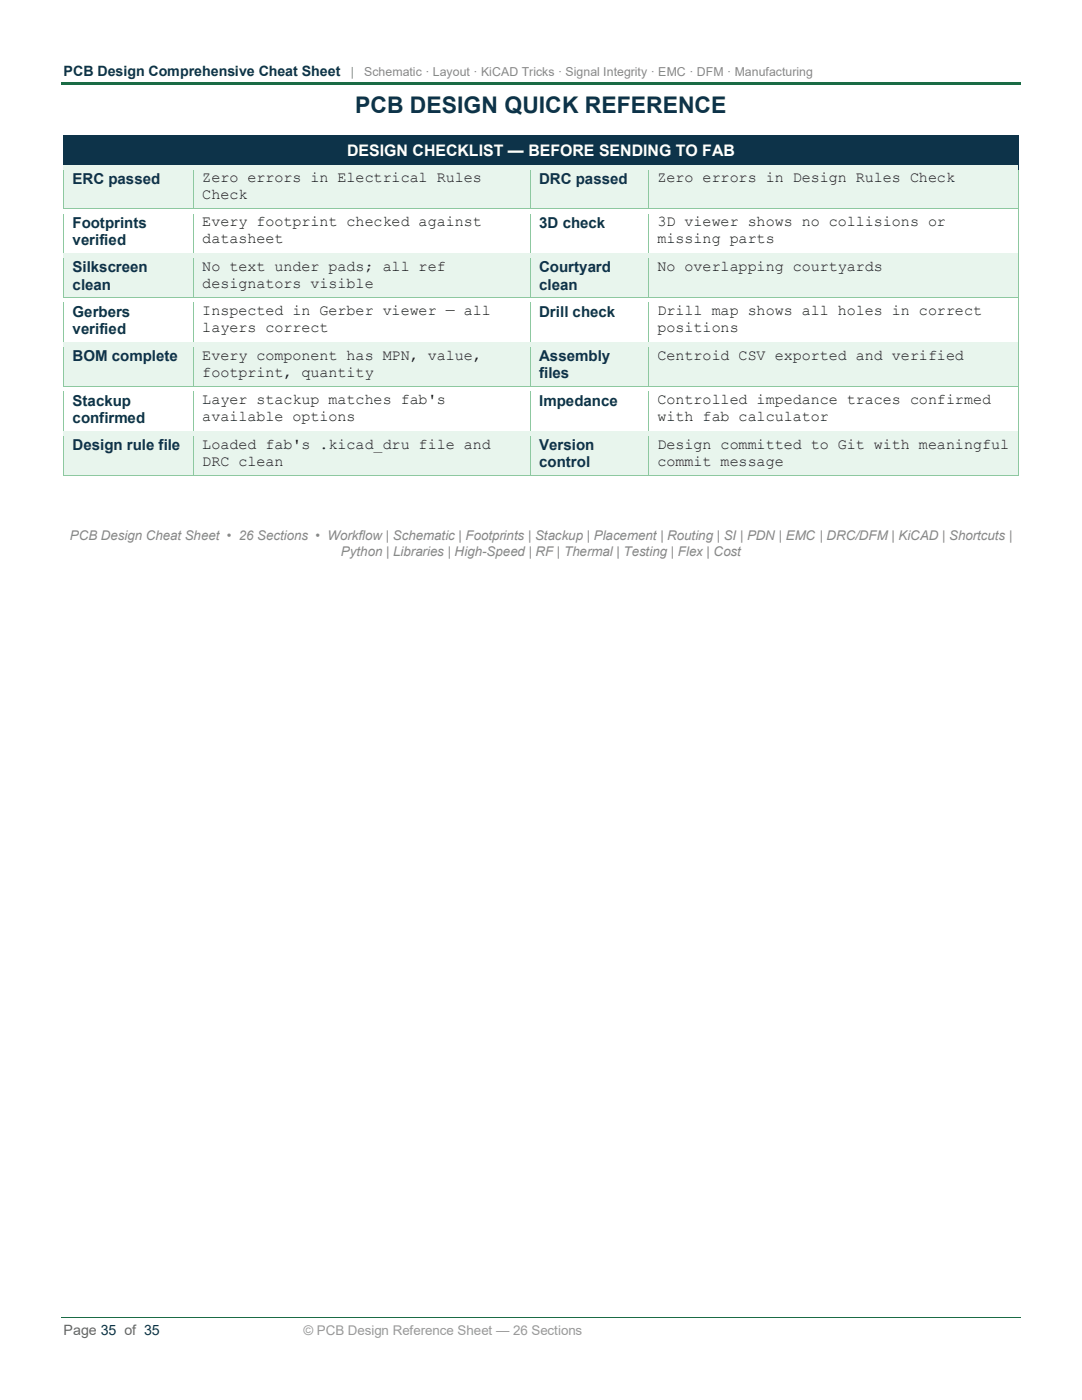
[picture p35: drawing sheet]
<svg xmlns="http://www.w3.org/2000/svg" width="216mm" height="279mm" viewBox="0 0 216 279" stroke-linecap="round" stroke-linejoin="round" font-family="sans-serif">
<defs><g id="words">
<text font-size="4.6" fill="#0d3349" x="70.9" y="22.6">PCB DESIGN QUICK REFERENCE</text>
<text font-size="3.2" fill="#fff" x="69.3" y="31.2">DESIGN CHECKLIST — BEFORE SENDING TO FAB</text>
<g font-size="3" fill="#0d3349">
<text x="14.5" y="36.7">ERC passed</text>
<text x="107.6" y="36.7">DRC passed</text>
<text x="14.5" y="45.5">Footprints</text>
<text x="107.6" y="45.5">3D check</text>
<text x="14.5" y="48.9">verified</text>
<text x="14.5" y="54.4">Silkscreen</text>
<text x="14.5" y="57.8">clean</text>
<text x="107.6" y="54.4">Courtyard</text>
<text x="107.6" y="57.8">clean</text>
<text x="14.5" y="63.2">Gerbers</text>
<text x="107.6" y="63.2">Drill check</text>
<text x="14.5" y="66.7">verified</text>
<text x="14.5" y="72.1">BOM complete</text>
<text x="107.6" y="72.1">Assembly</text>
<text x="107.6" y="75.5">files</text>
<text x="14.5" y="80.9">Stackup</text>
<text x="107.6" y="80.9">Impedance</text>
<text x="14.5" y="84.4">confirmed</text>
<text x="14.5" y="89.8">Design rule file</text>
<text x="107.6" y="89.8">Version</text>
<text x="107.6" y="93.3">control</text>
</g>
<g font-size="3" fill="#1a1a1a">
<text x="40.4" y="36.4">Zero errors in Electrical Rules</text>
<text x="40.4" y="39.8">Check</text>
<text x="131.2" y="36.4">Zero errors in Design Rules Check</text>
<text x="40.4" y="45.2">Every footprint checked against</text>
<text x="131.2" y="45.2">3D viewer shows no collisions or</text>
<text x="40.4" y="48.6">datasheet</text>
<text x="131.2" y="48.6">missing parts</text>
<text x="40.4" y="54.1">No text under pads; all ref</text>
<text x="40.4" y="57.5">designators visible</text>
<text x="131.2" y="54.1">No overlapping courtyards</text>
<text x="40.4" y="62.9">Inspected in Gerber viewer — all</text>
<text x="131.2" y="62.9">Drill map shows all holes in correct</text>
<text x="40.4" y="66.3">layers correct</text>
<text x="40.4" y="71.8">Every component has MPN, value,</text>
<text x="131.2" y="66.3">positions</text>
<text x="131.2" y="71.8">Centroid CSV exported and verified</text>
<text x="40.4" y="75.2">footprint, quantity</text>
<text x="40.4" y="80.7">Layer stackup matches fab's</text>
<text x="131.2" y="80.7">Controlled impedance traces confirmed</text>
<text x="40.4" y="84">available options</text>
<text x="40.4" y="89.5">Loaded fab's .kicad_dru file and</text>
<text x="131.2" y="84">with fab calculator</text>
<text x="131.2" y="89.5">Design committed to Git with meaningful</text>
<text x="40.4" y="92.9">DRC clean</text>
<text x="131.2" y="92.9">commit message</text>
</g>
<text font-size="2.8" fill="#0d3349" x="12.7" y="15.2">PCB Design Comprehensive Cheat Sheet</text>
<text font-size="2.8" fill="#666" x="12.7" y="266.4">Page 35 of 35</text>
<g font-size="2.7" fill="#888">
<text x="13.9" y="107.8">PCB Design Cheat Sheet • 26 Sections • Workflow | Schematic | Footprints | Stackup | Placement | Routing | SI | PDN | EMC | DRC/DFM | KiCAD | Shortcuts |</text>
<text x="68" y="110.9">Python | Libraries | High-Speed | RF | Thermal | Testing | Flex | Cost</text>
</g>
<text font-size="2.7" fill="#999" x="60.6" y="266.4">© PCB Design Reference Sheet — 26 Sections</text>
<g font-size="2.5" fill="#888">
<text x="70" y="15.2">|</text>
<text x="72.7" y="15.2">Schematic · Layout · KiCAD Tricks · Signal Integrity · EMC · DFM · Manufacturing</text>
</g>
</g></defs>
<path d="M12.2 16.5h191.5M12.2 262.9h191.5" fill="none" stroke="#1a6b45" stroke-width=".2"/>
<path d="M12.2 16.8h191.5" fill="none" stroke="#1a6b45" stroke-width=".25"/>
<g fill="#0d3349">
<path d="M12.7 27.1h190.5v5.8h-190.5z" fill-rule="evenodd"/>
<path d="M14.5 28.2h187v3.6h-187z" fill-rule="evenodd"/>
<path d="M12.7 27.1v1.1z" fill-rule="evenodd"/>
</g>
<path d="M12.7 27.1h190.5" fill="none" stroke="#0d3349" stroke-width=".2"/>
<g fill="#0d3349">
<path d="M12.7 27.1h190.5v1.1h-190.5z" fill-rule="evenodd"/>
<path d="M203.2 27.1v1.1z" fill-rule="evenodd"/>
<path d="M12.7 31.8h190.5v1.1h-190.5z" fill-rule="evenodd"/>
</g>
<path d="M12.7 28.2v4.7M203.2 28.2v4.7" fill="none" stroke="#0d3349" stroke-width=".2"/>
<g fill="#e8f5ed">
<path d="M12.7 32.9h25.9v8.8h-25.9z" fill-rule="evenodd"/>
<path d="M14.5 33.9h22.3v3.4h-22.3z" fill-rule="evenodd"/>
<path d="M38.6 32.9h67.2v8.8h-67.2z" fill-rule="evenodd"/>
<path d="M40.4 33.9h63.7v3.4h-63.7z" fill-rule="evenodd"/>
<path d="M40.4 37.3h63.7v3.4h-63.7z" fill-rule="evenodd"/>
<path d="M105.9 32.9h23.5v8.8h-23.5z" fill-rule="evenodd"/>
<path d="M107.6 33.9h20.1v3.4h-20.1z" fill-rule="evenodd"/>
<path d="M129.4 32.9h73.8v8.8h-73.8z" fill-rule="evenodd"/>
<path d="M131.2 33.9h70.3v3.4h-70.3z" fill-rule="evenodd"/>
</g>
<path d="M12.7 32.9v1z" fill-rule="evenodd" fill="#0d3349"/>
<path d="M12.7 32.9h25.8" fill="none" stroke="#0d3349" stroke-width=".2"/>
<path d="M12.7 32.9h25.8v1h-25.8z" fill-rule="evenodd" fill="#e8f5ed"/>
<path d="M38.5 32.9l.1 1z" fill-rule="evenodd" fill="#8dc8a0"/>
<path d="M38.6 32.9h67.2" fill="none" stroke="#0d3349" stroke-width=".2"/>
<path d="M38.6 32.9h67.2v1h-67.2z" fill-rule="evenodd" fill="#e8f5ed"/>
<path d="M105.8 32.9l.1 1z" fill-rule="evenodd" fill="#8dc8a0"/>
<path d="M105.9 32.9h23.5" fill="none" stroke="#0d3349" stroke-width=".2"/>
<path d="M105.9 32.9h23.5v1h-23.5z" fill-rule="evenodd" fill="#e8f5ed"/>
<path d="M129.4 32.9v1z" fill-rule="evenodd" fill="#8dc8a0"/>
<path d="M129.4 32.9h73.8" fill="none" stroke="#0d3349" stroke-width=".2"/>
<path d="M129.4 32.9h73.8v1h-73.8z" fill-rule="evenodd" fill="#e8f5ed"/>
<path d="M203.2 32.9v1z" fill-rule="evenodd" fill="#0d3349"/>
<path d="M12.7 40.7h25.9v1h-25.9z" fill-rule="evenodd" fill="#e8f5ed"/>
<path d="M12.7 33.9v7.8" fill="none" stroke="#8dc8a0" stroke-width=".2"/>
<path d="M38.6 40.7h67.2v1h-67.2z" fill-rule="evenodd" fill="#e8f5ed"/>
<path d="M38.6 33.9v7.8" fill="none" stroke="#8dc8a0" stroke-width=".2"/>
<path d="M105.9 40.7h23.5v1h-23.5z" fill-rule="evenodd" fill="#e8f5ed"/>
<path d="M105.8 33.9v7.8" fill="none" stroke="#8dc8a0" stroke-width=".2"/>
<path d="M129.4 40.7h73.8v1h-73.8z" fill-rule="evenodd" fill="#e8f5ed"/>
<path d="M129.4 33.9v7.8M203.2 33.9v7.8" fill="none" stroke="#8dc8a0" stroke-width=".2"/>
<g fill="#fff">
<path d="M12.7 41.7h25.9v8.9h-25.9z" fill-rule="evenodd"/>
<path d="M14.5 42.7h22.3v3.4h-22.3z" fill-rule="evenodd"/>
<path d="M14.5 46.1h22.3v3.5h-22.3z" fill-rule="evenodd"/>
<path d="M38.6 41.7h67.2v8.9h-67.2z" fill-rule="evenodd"/>
<path d="M40.4 42.7h63.7v3.4h-63.7z" fill-rule="evenodd"/>
<path d="M40.4 46.1h63.7v3.4h-63.7z" fill-rule="evenodd"/>
<path d="M105.9 41.7h23.5v8.9h-23.5z" fill-rule="evenodd"/>
<path d="M107.6 42.7h20.1v3.4h-20.1z" fill-rule="evenodd"/>
<path d="M129.4 41.7h73.8v8.9h-73.8z" fill-rule="evenodd"/>
<path d="M131.2 42.7h70.3v3.4h-70.3z" fill-rule="evenodd"/>
<path d="M131.2 46.1h70.3v3.4h-70.3z" fill-rule="evenodd"/>
</g>
<path d="M12.7 41.7v1z" fill-rule="evenodd" fill="#8dc8a0"/>
<path d="M12.7 41.7h25.8" fill="none" stroke="#8dc8a0" stroke-width=".2"/>
<path d="M12.7 41.7h25.8v1h-25.8z" fill-rule="evenodd" fill="#fff"/>
<path d="M38.5 41.7l.1 1z" fill-rule="evenodd" fill="#8dc8a0"/>
<path d="M38.6 41.7h67.2" fill="none" stroke="#8dc8a0" stroke-width=".2"/>
<path d="M38.6 41.7h67.2v1h-67.2z" fill-rule="evenodd" fill="#fff"/>
<path d="M105.8 41.7l.1 1z" fill-rule="evenodd" fill="#8dc8a0"/>
<path d="M105.9 41.7h23.5" fill="none" stroke="#8dc8a0" stroke-width=".2"/>
<path d="M105.9 41.7h23.5v1h-23.5z" fill-rule="evenodd" fill="#fff"/>
<path d="M129.4 41.7v1z" fill-rule="evenodd" fill="#8dc8a0"/>
<path d="M129.4 41.7h73.8" fill="none" stroke="#8dc8a0" stroke-width=".2"/>
<path d="M129.4 41.7h73.8v1h-73.8z" fill-rule="evenodd" fill="#fff"/>
<path d="M203.2 41.7v1z" fill-rule="evenodd" fill="#8dc8a0"/>
<path d="M12.7 49.6h25.9v1h-25.9z" fill-rule="evenodd" fill="#fff"/>
<path d="M12.7 42.7v7.9" fill="none" stroke="#8dc8a0" stroke-width=".2"/>
<path d="M38.6 49.6h67.2v1h-67.2z" fill-rule="evenodd" fill="#fff"/>
<path d="M38.6 42.7v7.9" fill="none" stroke="#8dc8a0" stroke-width=".2"/>
<path d="M105.9 49.6h23.5v1h-23.5z" fill-rule="evenodd" fill="#fff"/>
<path d="M105.8 42.7v7.9" fill="none" stroke="#8dc8a0" stroke-width=".2"/>
<path d="M129.4 49.6h73.8v1h-73.8z" fill-rule="evenodd" fill="#fff"/>
<path d="M129.4 42.7v7.9M203.2 42.7v7.9" fill="none" stroke="#8dc8a0" stroke-width=".2"/>
<g fill="#e8f5ed">
<path d="M12.7 50.6h25.9v8.8h-25.9z" fill-rule="evenodd"/>
<path d="M14.5 51.6h22.3v3.4h-22.3z" fill-rule="evenodd"/>
<path d="M14.5 55h22.3v3.4h-22.3z" fill-rule="evenodd"/>
<path d="M38.6 50.6h67.2v8.8h-67.2z" fill-rule="evenodd"/>
<path d="M40.4 51.6h63.7v3.4h-63.7z" fill-rule="evenodd"/>
<path d="M40.4 55h63.7v3.3h-63.7z" fill-rule="evenodd"/>
<path d="M105.9 50.6h23.5v8.8h-23.5z" fill-rule="evenodd"/>
<path d="M107.6 51.6h20.1v3.4h-20.1z" fill-rule="evenodd"/>
<path d="M107.6 55h20.1v3.4h-20.1z" fill-rule="evenodd"/>
<path d="M129.4 50.6h73.8v8.8h-73.8z" fill-rule="evenodd"/>
<path d="M131.2 51.6h70.3v3.4h-70.3z" fill-rule="evenodd"/>
</g>
<path d="M12.7 50.6v1z" fill-rule="evenodd" fill="#8dc8a0"/>
<path d="M12.7 50.6h25.8" fill="none" stroke="#8dc8a0" stroke-width=".2"/>
<path d="M12.7 50.6h25.8v1h-25.8z" fill-rule="evenodd" fill="#e8f5ed"/>
<path d="M38.5 50.6l.1 1z" fill-rule="evenodd" fill="#8dc8a0"/>
<path d="M38.6 50.6h67.2" fill="none" stroke="#8dc8a0" stroke-width=".2"/>
<path d="M38.6 50.6h67.2v1h-67.2z" fill-rule="evenodd" fill="#e8f5ed"/>
<path d="M105.8 50.6l.1 1z" fill-rule="evenodd" fill="#8dc8a0"/>
<path d="M105.9 50.6h23.5" fill="none" stroke="#8dc8a0" stroke-width=".2"/>
<path d="M105.9 50.6h23.5v1h-23.5z" fill-rule="evenodd" fill="#e8f5ed"/>
<path d="M129.4 50.6v1z" fill-rule="evenodd" fill="#8dc8a0"/>
<path d="M129.4 50.6h73.8" fill="none" stroke="#8dc8a0" stroke-width=".2"/>
<path d="M129.4 50.6h73.8v1h-73.8z" fill-rule="evenodd" fill="#e8f5ed"/>
<path d="M203.2 50.6v1z" fill-rule="evenodd" fill="#8dc8a0"/>
<path d="M12.7 58.4h25.9v1h-25.9z" fill-rule="evenodd" fill="#e8f5ed"/>
<path d="M12.7 51.6v7.8" fill="none" stroke="#8dc8a0" stroke-width=".2"/>
<path d="M38.6 58.4h67.2v1h-67.2z" fill-rule="evenodd" fill="#e8f5ed"/>
<path d="M38.6 51.6v7.8" fill="none" stroke="#8dc8a0" stroke-width=".2"/>
<path d="M105.9 58.4h23.5v1h-23.5z" fill-rule="evenodd" fill="#e8f5ed"/>
<path d="M105.8 51.6v7.8" fill="none" stroke="#8dc8a0" stroke-width=".2"/>
<path d="M129.4 58.4h73.8v1h-73.8z" fill-rule="evenodd" fill="#e8f5ed"/>
<path d="M129.4 51.6v7.8M203.2 51.6v7.8" fill="none" stroke="#8dc8a0" stroke-width=".2"/>
<g fill="#fff">
<path d="M12.7 59.4h25.9v8.9h-25.9z" fill-rule="evenodd"/>
<path d="M14.5 60.4h22.3v3.5h-22.3z" fill-rule="evenodd"/>
<path d="M14.5 63.9h22.3v3.4h-22.3z" fill-rule="evenodd"/>
<path d="M38.6 59.4h67.2v8.9h-67.2z" fill-rule="evenodd"/>
<path d="M40.4 60.4h63.7v3.4h-63.7z" fill-rule="evenodd"/>
<path d="M40.4 63.8h63.7v3.4h-63.7z" fill-rule="evenodd"/>
<path d="M105.9 59.4h23.5v8.9h-23.5z" fill-rule="evenodd"/>
<path d="M107.6 60.4h20.1v3.5h-20.1z" fill-rule="evenodd"/>
<path d="M129.4 59.4h73.8v8.9h-73.8z" fill-rule="evenodd"/>
<path d="M131.2 60.4h70.3v3.4h-70.3z" fill-rule="evenodd"/>
<path d="M131.2 63.8h70.3v3.4h-70.3z" fill-rule="evenodd"/>
</g>
<path d="M12.7 59.4v1z" fill-rule="evenodd" fill="#8dc8a0"/>
<path d="M12.7 59.4h25.8" fill="none" stroke="#8dc8a0" stroke-width=".2"/>
<path d="M12.7 59.4h25.8v1h-25.8z" fill-rule="evenodd" fill="#fff"/>
<path d="M38.5 59.4l.1 1z" fill-rule="evenodd" fill="#8dc8a0"/>
<path d="M38.6 59.4h67.2" fill="none" stroke="#8dc8a0" stroke-width=".2"/>
<path d="M38.6 59.4h67.2v1h-67.2z" fill-rule="evenodd" fill="#fff"/>
<path d="M105.8 59.4l.1 1z" fill-rule="evenodd" fill="#8dc8a0"/>
<path d="M105.9 59.4h23.5" fill="none" stroke="#8dc8a0" stroke-width=".2"/>
<path d="M105.9 59.4h23.5v1h-23.5z" fill-rule="evenodd" fill="#fff"/>
<path d="M129.4 59.4v1z" fill-rule="evenodd" fill="#8dc8a0"/>
<path d="M129.4 59.4h73.8" fill="none" stroke="#8dc8a0" stroke-width=".2"/>
<path d="M129.4 59.4h73.8v1h-73.8z" fill-rule="evenodd" fill="#fff"/>
<path d="M203.2 59.4v1z" fill-rule="evenodd" fill="#8dc8a0"/>
<path d="M12.7 67.3h25.9v1h-25.9z" fill-rule="evenodd" fill="#fff"/>
<path d="M12.7 60.4v7.9" fill="none" stroke="#8dc8a0" stroke-width=".2"/>
<path d="M38.6 67.3h67.2v1h-67.2z" fill-rule="evenodd" fill="#fff"/>
<path d="M38.6 60.4v7.9" fill="none" stroke="#8dc8a0" stroke-width=".2"/>
<path d="M105.9 67.3h23.5v1h-23.5z" fill-rule="evenodd" fill="#fff"/>
<path d="M105.8 60.4v7.9" fill="none" stroke="#8dc8a0" stroke-width=".2"/>
<path d="M129.4 67.3h73.8v1h-73.8z" fill-rule="evenodd" fill="#fff"/>
<path d="M129.4 60.4v7.9M203.2 60.4v7.9" fill="none" stroke="#8dc8a0" stroke-width=".2"/>
<g fill="#e8f5ed">
<path d="M12.7 68.3h25.9v8.9h-25.9z" fill-rule="evenodd"/>
<path d="M14.5 69.3h22.3v3.4h-22.3z" fill-rule="evenodd"/>
<path d="M38.6 68.3h67.2v8.9h-67.2z" fill-rule="evenodd"/>
<path d="M40.4 69.3h63.7v3.4h-63.7z" fill-rule="evenodd"/>
<path d="M40.4 72.7h63.7v3.4h-63.7z" fill-rule="evenodd"/>
<path d="M105.9 68.3h23.5v8.9h-23.5z" fill-rule="evenodd"/>
<path d="M107.6 69.3h20.1v3.4h-20.1z" fill-rule="evenodd"/>
<path d="M107.6 72.7h20.1v3.5h-20.1z" fill-rule="evenodd"/>
<path d="M129.4 68.3h73.8v8.9h-73.8z" fill-rule="evenodd"/>
<path d="M131.2 69.3h70.3v3.4h-70.3z" fill-rule="evenodd"/>
</g>
<path d="M12.7 68.3v1z" fill-rule="evenodd" fill="#8dc8a0"/>
<path d="M12.7 68.3h25.8" fill="none" stroke="#8dc8a0" stroke-width=".2"/>
<path d="M12.7 68.3h25.8v1h-25.8z" fill-rule="evenodd" fill="#e8f5ed"/>
<path d="M38.5 68.3l.1 1z" fill-rule="evenodd" fill="#8dc8a0"/>
<path d="M38.6 68.3h67.2" fill="none" stroke="#8dc8a0" stroke-width=".2"/>
<path d="M38.6 68.3h67.2v1h-67.2z" fill-rule="evenodd" fill="#e8f5ed"/>
<path d="M105.8 68.3l.1 1z" fill-rule="evenodd" fill="#8dc8a0"/>
<path d="M105.9 68.3h23.5" fill="none" stroke="#8dc8a0" stroke-width=".2"/>
<path d="M105.9 68.3h23.5v1h-23.5z" fill-rule="evenodd" fill="#e8f5ed"/>
<path d="M129.4 68.3v1z" fill-rule="evenodd" fill="#8dc8a0"/>
<path d="M129.4 68.3h73.8" fill="none" stroke="#8dc8a0" stroke-width=".2"/>
<path d="M129.4 68.3h73.8v1h-73.8z" fill-rule="evenodd" fill="#e8f5ed"/>
<path d="M203.2 68.3v1z" fill-rule="evenodd" fill="#8dc8a0"/>
<path d="M12.7 76.2h25.9v1h-25.9z" fill-rule="evenodd" fill="#e8f5ed"/>
<path d="M12.7 69.3v7.9" fill="none" stroke="#8dc8a0" stroke-width=".2"/>
<path d="M38.6 76.2h67.2v1h-67.2z" fill-rule="evenodd" fill="#e8f5ed"/>
<path d="M38.6 69.3v7.9" fill="none" stroke="#8dc8a0" stroke-width=".2"/>
<path d="M105.9 76.2h23.5v1h-23.5z" fill-rule="evenodd" fill="#e8f5ed"/>
<path d="M105.8 69.3v7.9" fill="none" stroke="#8dc8a0" stroke-width=".2"/>
<path d="M129.4 76.2h73.8v1h-73.8z" fill-rule="evenodd" fill="#e8f5ed"/>
<path d="M129.4 69.3v7.9M203.2 69.3v7.9" fill="none" stroke="#8dc8a0" stroke-width=".2"/>
<g fill="#fff">
<path d="M12.7 77.2h25.9v8.8h-25.9z" fill-rule="evenodd"/>
<path d="M14.5 78.2h22.3v3.4h-22.3z" fill-rule="evenodd"/>
<path d="M14.5 81.6h22.3v3.5h-22.3z" fill-rule="evenodd"/>
<path d="M38.6 77.2h67.2v8.8h-67.2z" fill-rule="evenodd"/>
<path d="M40.4 78.2h63.7v3.3h-63.7z" fill-rule="evenodd"/>
<path d="M40.4 81.5h63.7v3.5h-63.7z" fill-rule="evenodd"/>
<path d="M105.9 77.2h23.5v8.8h-23.5z" fill-rule="evenodd"/>
<path d="M107.6 78.2h20.1v3.4h-20.1z" fill-rule="evenodd"/>
<path d="M129.4 77.2h73.8v8.8h-73.8z" fill-rule="evenodd"/>
<path d="M131.2 78.2h70.3v3.3h-70.3z" fill-rule="evenodd"/>
<path d="M131.2 81.5h70.3v3.5h-70.3z" fill-rule="evenodd"/>
</g>
<path d="M12.7 77.2v1z" fill-rule="evenodd" fill="#8dc8a0"/>
<path d="M12.7 77.2h25.8" fill="none" stroke="#8dc8a0" stroke-width=".2"/>
<path d="M12.7 77.2h25.8v1h-25.8z" fill-rule="evenodd" fill="#fff"/>
<path d="M38.5 77.2l.1 1z" fill-rule="evenodd" fill="#8dc8a0"/>
<path d="M38.6 77.2h67.2" fill="none" stroke="#8dc8a0" stroke-width=".2"/>
<path d="M38.6 77.2h67.2v1h-67.2z" fill-rule="evenodd" fill="#fff"/>
<path d="M105.8 77.2l.1 1z" fill-rule="evenodd" fill="#8dc8a0"/>
<path d="M105.9 77.2h23.5" fill="none" stroke="#8dc8a0" stroke-width=".2"/>
<path d="M105.9 77.2h23.5v1h-23.5z" fill-rule="evenodd" fill="#fff"/>
<path d="M129.4 77.2v1z" fill-rule="evenodd" fill="#8dc8a0"/>
<path d="M129.4 77.2h73.8" fill="none" stroke="#8dc8a0" stroke-width=".2"/>
<path d="M129.4 77.2h73.8v1h-73.8z" fill-rule="evenodd" fill="#fff"/>
<path d="M203.2 77.2v1z" fill-rule="evenodd" fill="#8dc8a0"/>
<path d="M12.7 85.1h25.9v.9h-25.9z" fill-rule="evenodd" fill="#fff"/>
<path d="M12.7 78.2v7.8" fill="none" stroke="#8dc8a0" stroke-width=".2"/>
<path d="M38.6 85.1h67.2v.9h-67.2z" fill-rule="evenodd" fill="#fff"/>
<path d="M38.6 78.2v7.8" fill="none" stroke="#8dc8a0" stroke-width=".2"/>
<path d="M105.9 85.1h23.5v.9h-23.5z" fill-rule="evenodd" fill="#fff"/>
<path d="M105.8 78.2v7.8" fill="none" stroke="#8dc8a0" stroke-width=".2"/>
<path d="M129.4 85.1h73.8v.9h-73.8z" fill-rule="evenodd" fill="#fff"/>
<path d="M129.4 78.2v7.8M203.2 78.2v7.8" fill="none" stroke="#8dc8a0" stroke-width=".2"/>
<g fill="#e8f5ed">
<path d="M12.7 86.1h25.9v8.8h-25.9z" fill-rule="evenodd"/>
<path d="M14.5 87h22.3v3.5h-22.3z" fill-rule="evenodd"/>
<path d="M38.6 86.1h67.2v8.8h-67.2z" fill-rule="evenodd"/>
<path d="M40.4 87h63.7v3.4h-63.7z" fill-rule="evenodd"/>
<path d="M40.4 90.4h63.7v3.4h-63.7z" fill-rule="evenodd"/>
<path d="M105.9 86.1h23.5v8.8h-23.5z" fill-rule="evenodd"/>
<path d="M107.6 87h20.1v3.5h-20.1z" fill-rule="evenodd"/>
<path d="M107.6 90.5h20.1v3.5h-20.1z" fill-rule="evenodd"/>
<path d="M129.4 86.1h73.8v8.8h-73.8z" fill-rule="evenodd"/>
<path d="M131.2 87h70.3v3.4h-70.3z" fill-rule="evenodd"/>
<path d="M131.2 90.4h70.3v3.4h-70.3z" fill-rule="evenodd"/>
</g>
<path d="M12.7 86v1z" fill-rule="evenodd" fill="#8dc8a0"/>
<path d="M12.7 86h25.8" fill="none" stroke="#8dc8a0" stroke-width=".2"/>
<path d="M12.7 86.1h25.8v.9h-25.8z" fill-rule="evenodd" fill="#e8f5ed"/>
<path d="M38.5 86l.1 1z" fill-rule="evenodd" fill="#8dc8a0"/>
<path d="M38.6 86h67.2" fill="none" stroke="#8dc8a0" stroke-width=".2"/>
<path d="M38.6 86.1h67.2v.9h-67.2z" fill-rule="evenodd" fill="#e8f5ed"/>
<path d="M105.8 86l.1 1z" fill-rule="evenodd" fill="#8dc8a0"/>
<path d="M105.9 86h23.5" fill="none" stroke="#8dc8a0" stroke-width=".2"/>
<path d="M105.9 86.1h23.5v.9h-23.5z" fill-rule="evenodd" fill="#e8f5ed"/>
<path d="M129.4 86v1z" fill-rule="evenodd" fill="#8dc8a0"/>
<path d="M129.4 86h73.8" fill="none" stroke="#8dc8a0" stroke-width=".2"/>
<path d="M129.4 86.1h73.8v.9h-73.8z" fill-rule="evenodd" fill="#e8f5ed"/>
<path d="M203.2 86v1z" fill-rule="evenodd" fill="#8dc8a0"/>
<path d="M12.7 93.9h25.9v1h-25.9z" fill-rule="evenodd" fill="#e8f5ed"/>
<path d="M12.7 87v7.9" fill="none" stroke="#8dc8a0" stroke-width=".2"/>
<path d="M12.7 94.9h25.8" fill="none" stroke="#8dc8a0" stroke-width=".2"/>
<path d="M38.6 93.9h67.2v1h-67.2z" fill-rule="evenodd" fill="#e8f5ed"/>
<path d="M38.6 87v7.9" fill="none" stroke="#8dc8a0" stroke-width=".2"/>
<path d="M38.6 94.9h67.2" fill="none" stroke="#8dc8a0" stroke-width=".2"/>
<path d="M105.9 93.9h23.5v1h-23.5z" fill-rule="evenodd" fill="#e8f5ed"/>
<path d="M105.8 87v7.9" fill="none" stroke="#8dc8a0" stroke-width=".2"/>
<path d="M105.9 94.9h23.5" fill="none" stroke="#8dc8a0" stroke-width=".2"/>
<path d="M129.4 93.9h73.8v1h-73.8z" fill-rule="evenodd" fill="#e8f5ed"/>
<path d="M129.4 87v7.9" fill="none" stroke="#8dc8a0" stroke-width=".2"/>
<path d="M129.4 94.9h73.8M203.2 87v7.9" fill="none" stroke="#8dc8a0" stroke-width=".2"/>
<use href="#words"/>
</svg>
